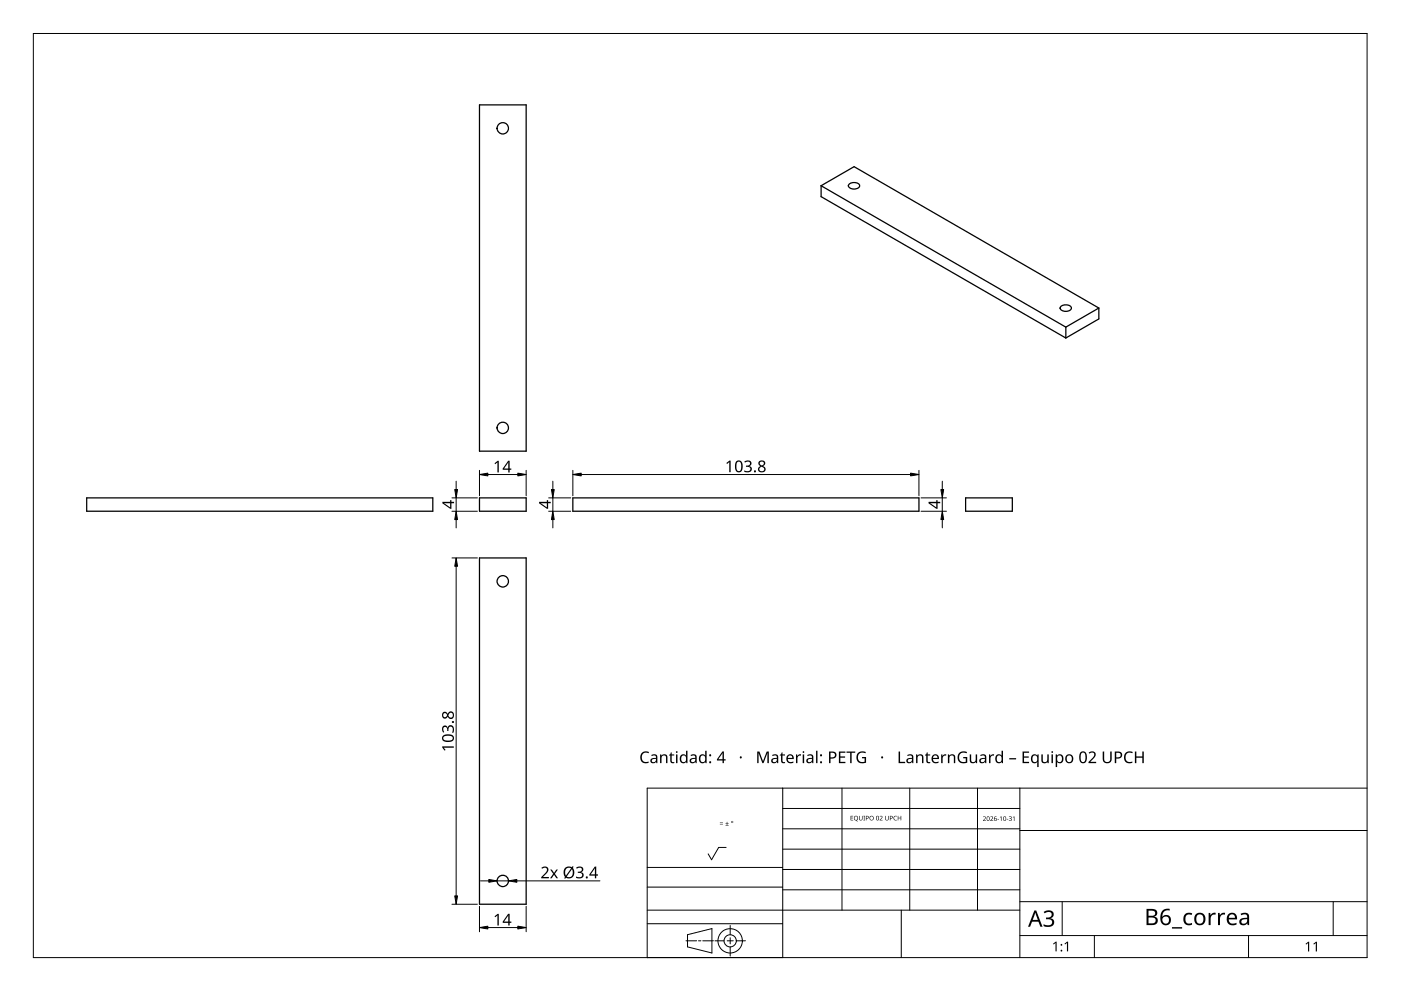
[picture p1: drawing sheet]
<svg xmlns="http://www.w3.org/2000/svg" width="420mm" height="297mm" viewBox="0 0 420 297" stroke-linecap="round" stroke-linejoin="round" font-family="sans-serif">
<g fill="none" stroke="#000" stroke-width=".38">
<path d="M143.8 31.4h14v103.8h-14zM246.2 55.7l9.9-5.7 73.4 42.3M246.2 55.7l73.4 42.3M246.2 55.7v3.2l73.4 42.4M254.8 55.1a2.04 2.04 0 0 1 3 .6 1.96 1.96 0 0 1-3.4 0zM318.3 91.8a2.04 2.04 0 0 1 3 .6 1.96 1.96 0 0 1-3.4 0zM319.6 98v3.3M329.5 92.3l-9.9 5.7M329.5 92.3v3.3l-9.9 5.7M26 149.2h103.8v4h-103.8zM143.8 149.2h14v4h-14zM171.8 149.2h103.8v4h-103.8z"/>
<path d="M289.6 149.2h14v4h-14zM143.8 167.2h14v103.8h-14z"/>
<circle cx="150.8" cy="38.4" r="1.71"/>
<circle cx="150.8" cy="128.2" r="1.71"/>
<circle cx="150.8" cy="174.2" r="1.7"/>
<circle cx="150.8" cy="264" r="1.7"/>
</g>
<path d="M10 10h400v277h-400z" fill="none" stroke="#000" stroke-width=".3"/>
<g fill="none" stroke="#000" stroke-width=".3">
<path d="M234.7 236.2v50.8h-40.6v-50.8h215.9M252.5 236.2v36.6M272.8 236.2v36.6M293.2 236.2v36.6M305.9 236.2v50.8M217.8 254h-2.3l-2.1 3.7-1-1.8M234.7 242.3h71.2M234.7 254.5h71.2M305.9 248.4h-71.2M410 248.9h-104.1M194.1 272.8h111.8M219 277.4v2.8"/>
<path d="M234.7 276.9h-40.6M234.7 265.9h-40.6M234.7 260h-40.6M270.3 272.8v14.2M305.9 260.6h-71.2M305.9 266.7h-71.2M305.9 270.3h104.1M318.6 270.3v10.1M399.8 270.3v10.1M205.7 282h3.2M206.2 280.2l7.3-1.9v7.3l-7.3-1.8zM209.5 282h.7"/>
<path d="M214 282h-3.2M214.4 282h2.8M218.1 282h1.8M219 281.1v1.8M219 283.8v2.8M223.6 282h-2.8M328.2 280.4v6.6M374.4 280.4v6.6M410 280.4h-104.1"/>
<circle cx="219" cy="282" r="3.7"/>
<circle cx="219" cy="282" r="1.83"/>
</g>
<g fill="#000">
<path d="M215.9 247l.9 .1zM215.9 246.6l.9 .1zM217.6 247.4l.9 .1zM218 246.3l.1 .4h.4l-.4 .2v.4l-.1-.4h-.4l.4-.2zM255.1 244.5h.8l-.6 .2v.4h.5l-.5 .2v.5l.6 .1h-.8zM257.6 244.5h.2v.9a.35 .35 0 0 0 .4 .4 .35 .35 0 0 0 .3-.4v-.9h.2v.9a.52 .52 0 0 1-.6 .5 .52 .52 0 0 1-.5-.5zM258.9 244.5h.5l-.1 .2 .1 1.2h-.5l.2-.1zM263.8 244.7a.49 .49 0 0 1 .8 0 .49 .49 0 0 1-.3 .8l-.3 .3 .7 .1h-.9l.4-.5a.37 .37 0 0 0 .3-.5 .37 .37 0 0 0-.6-.1zM265.5 244.5h.1v.9a.35 .35 0 0 0 .4 .4 .35 .35 0 0 0 .3-.4v-.9h.2v.9a.52 .52 0 0 1-.5 .5 .52 .52 0 0 1-.5-.5zM268.1 244.7l.5-.2 .4 .1-.1 .1a.55 .55 0 0 0-.8 .5 .55 .55 0 0 0 .8 .5 .64 .64 0 0 1-.9-.1 .64 .64 0 0 1 .1-.9zM269.2 244.5h.2v.6h.7v-.6h.2v1.4h-.2v-.6h-.7v.6h-.2zM294.8 244.8a.49 .49 0 0 1 .8 .1 .49 .49 0 0 1-.3 .7l-.3 .3 .7 .2h-.9l.4-.5a.37 .37 0 0 0 .3-.6 .37 .37 0 0 0-.6-.1z"/>
<path d="M297 244.8a.49 .49 0 0 1 .8 .1 .49 .49 0 0 1-.3 .7l-.3 .3 .7 .2h-.9l.3-.5a.37 .37 0 0 0 .4-.6 .37 .37 0 0 0-.6-.1zM299.1 245.5l.5 .1zM299.8 245l.5-.3v1.4h-.1v-1.2zM301.9 245.5l.5 .1zM302.6 244.8a.43 .43 0 0 1 .6-.2 .43 .43 0 0 1 0 .7h-.1a.44 .44 0 0 1 .2 .8 .44 .44 0 0 1-.8-.3 .35 .35 0 0 0 .6 .2 .35 .35 0 0 0 0-.5l-.3-.2a.3 .3 0 0 0 .4-.1 .3 .3 0 0 0-.1-.4 .3 .3 0 0 0-.5 .1zM303.7 245l.5-.3v1.4h-.1v-1.2zM313 273.4a1.74 1.74 0 0 1 1.7-.6 1.74 1.74 0 0 1 1.3 1.3 1.18 1.18 0 0 1-1 1.1 1.3 1.3 0 0 1 1.2 1.5 1.3 1.3 0 0 1-1.5 1.1l-1.7-.2v-.6a1.73 1.73 0 0 0 2.5-.4 .99 .99 0 0 0-1.3-1.1h-.5v-.5a1.13 1.13 0 0 0 1.2-.1 1.13 1.13 0 0 0 .4-1.1 1.42 1.42 0 0 0-2 0zM355.3 274.1l.7-.5h.9l.6 .2-.1 .5a1.35 1.35 0 0 0-1.9 .9 1.35 1.35 0 0 0 1.3 1.6l.7-.2v.6a1.83 1.83 0 0 1-2.2-.3 1.83 1.83 0 0 1-.3-2.2zM362.5 273.6h.5l.1 .7 .6-.6 .9-.1-.1 .6h-.7a1.16 1.16 0 0 0-.7 1.1v2h-.6zM365.3 273.6h.5l.1 .7 .6-.6 .9-.1-.1 .6h-.6a1.17 1.17 0 0 0-.8 1.1v2h-.6zM315.8 282.9l1.1-.7v3h-.4l.1-2.6-.6 .5zM319.2 282.9l1.1-.7v3h-.3v-2.6l-.6 .5z"/>
<path d="M391.5 282.9l1.1-.6v2.9h-.3v-2.5l-.6 .4zM393.9 282.9l1.1-.6v2.9h-.4v-2.5l-.5 .4z"/>
<path d="M219.3 246.4a.31 .31 0 0 1 .6 0 .31 .31 0 0 1-.6 0zM219.4 246.4a.2 .2 0 0 0 .4 0 .2 .2 0 0 0-.4 0z"/>
<path d="M256.2 244.7l.6-.2 .4 .3 .1 .7-.4 .4 .4 .3-1.1-.5zM256.3 245.2a.51 .51 0 0 0 1 0 .51 .51 0 0 0-1 0z"/>
<path d="M259.7 244.5h.3a.45 .45 0 0 1 .5 .6 .45 .45 0 0 1-.7 .3v.5h-.1zM259.8 244.7v.5a.33 .33 0 0 0 .6-.2 .34 .34 0 0 0-.6-.3z"/>
<path d="M260.7 245.2a.68 .68 0 0 1 1.3 0 .68 .68 0 0 1-1.3 0zM260.9 245.2a.55 .55 0 0 0 1.1 0 .55 .55 0 0 0-1.1 0z"/>
<path d="M262.9 244.6l.4-.1 .3 .4v.6l-.3 .4h-.3l-.2-.3zM263 244.7l-.1 .2a.49 .49 0 0 0-.1 .5 .49 .49 0 0 0 .5 .3 .53 .53 0 0 0 .3-.6 .53 .53 0 0 0-.6-.4z"/>
<path d="M266.9 244.5l.6 .1 .2 .3-.1 .4-.6 .1v.5h-.1zM267 244.7v.5a.33 .33 0 0 0 .6-.2 .34 .34 0 0 0-.6-.3z"/>
<path d="M296.1 244.8l.4-.1 .2 .3 .1 .7-.3 .4-.6-.3zM296.2 244.9l-.1 .3a.39 .39 0 0 0 0 .6 .39 .39 0 0 0 .5 0 .39 .39 0 0 0 0-.6l-.1-.3z"/>
<path d="M298.3 244.8l.6-.1-.5 .2-.2 .5a.46 .46 0 0 1 .7 .2 .46 .46 0 0 1-.4 .6 .46 .46 0 0 1-.4-.6zM298.2 245.6a.3 .3 0 0 0 .6 0 .3 .3 0 0 0-.6 0z"/>
<path d="M301 244.8l.5-.1 .2 .3v.7l-.2 .4-.4-.1-.2-.3zM301.1 244.9l-.1 .3a.39 .39 0 0 0 0 .6 .39 .39 0 0 0 .6 0 .39 .39 0 0 0 0-.6l-.2-.3z"/>
<path d="M310.2 272.9h.6l1.9 4.9h-.7l-.6-1.5h-1.9l-.6 1.5h-.6zM310.5 273.5l-.8 2.2h1.5z"/>
<path d="M343.8 272.4h1.4a1.32 1.32 0 0 1 1.5 .3 1.32 1.32 0 0 1 .2 1.5l-.8 .5a1.33 1.33 0 0 1 1.1 1.6 1.33 1.33 0 0 1-1.7 1h-1.7zM344.4 275v1.8h1a.92 .92 0 0 0 1.2-.9 .92 .92 0 0 0-1.2-.9zM344.4 273v1.5h.9a.83 .83 0 0 0 1.1-.8 .83 .83 0 0 0-1.1-.7z"/>
<path d="M348.7 272.9l.7-.4 .8-.1h.6v.5a1.64 1.64 0 0 0-2.2 1.9 1.51 1.51 0 0 1 2.2-.1 1.51 1.51 0 0 1 0 2.2 1.78 1.78 0 0 1-2.2 .1 1.78 1.78 0 0 1-.6-2.1l.2-1.2zM348.6 275.8a1.06 1.06 0 0 0 2.1 0 1.06 1.06 0 0 0-2.1 0z"/>
<path d="M358.6 274.1a1.85 1.85 0 0 1 2.9 .8 1.85 1.85 0 0 1-1.7 2.5 1.94 1.94 0 0 1-1.6-1.3 1.94 1.94 0 0 1 .4-2zM359.2 274.3a1.56 1.56 0 0 0 .6 2.6 1.44 1.44 0 0 0 1.1-1.4 1.44 1.44 0 0 0-1.1-1.4z"/>
<path d="M368.3 274.1a1.57 1.57 0 0 1 2-.3 1.57 1.57 0 0 1 .7 1.8h-2.5a1.39 1.39 0 0 0 .8 1.2 1.39 1.39 0 0 0 1.5-.2v.5l-1.2 .3a1.94 1.94 0 0 1-1.7-1.3 1.94 1.94 0 0 1 .4-2zM368.8 274.3l-.3 .8h1.9a.88 .88 0 0 0-.9-1z"/>
<path d="M372.1 273.9a1.49 1.49 0 0 1 1.5-.4 1.49 1.49 0 0 1 1 1.3v2.5h-.4l-.1-.5a1.18 1.18 0 0 1-1.9 .4 1.18 1.18 0 0 1 .1-1.9l1.7-.2a.84 .84 0 0 0-.3-1 .84 .84 0 0 0-1 0l-.5 .2zM372.4 275.8a.75 .75 0 0 0 .3 1.1 .75 .75 0 0 0 1-.3l.3-1.1z"/>
<circle cx="318.3" cy="285" r=".26"/>
<circle cx="318.3" cy="283.2" r=".27"/>
</g>
<path d="M351.5 278.1h3" fill="none" stroke="#000" stroke-width=".44"/>
<g fill="none" stroke="#000" stroke-width=".3">
<path d="M135.5 153.2h7.7M135.5 149.2h7.7M136.8 144.2v2.5M136.8 149.2v4M136.8 155.7v2.5M143.8 141v7.6M155.3 142.2h-9M157.8 141v7.6M164.5 153.2h6.7M164.5 149.2h6.7M165.8 144.2v2.5M165.8 149.2v4"/>
<path d="M165.8 155.7v2.5M171.8 141v7.6M273.1 142.2h-98.8M275.6 141v7.6M282.6 155.7v2.5M282.6 144.2v2.5M282.6 149.2v4M283.8 153.2h-7.6M283.8 149.2h-7.6M135.5 167.2h7.7M136.8 169.7v98.8M135.5 271h7.7"/>
<path d="M143.8 271.7v7.6M144.1 264h2.5M152.5 264h-3.4M155.3 278h-9M157.8 271.7v7.6M179.9 264h-24.9"/>
</g>
<g fill="#000" stroke="#000" stroke-width=".3">
<path d="M136.8 153.2l.4 2.5h-.8zM136.4 146.7h.8l-.4 2.5zM143.8 142.2l2.5-.4v.9zM155.3 141.8l2.5 .4-2.5 .5zM165.8 153.2l.4 2.5h-.8zM165.4 146.7h.8l-.4 2.5zM171.8 142.2l2.5-.4v.9zM273.1 141.8l2.5 .4-2.5 .5zM282.6 153.2l.4 2.5h-.8zM282.2 146.7h.8l-.4 2.5zM136.8 167.2l.4 2.5h-.8zM136.4 268.5h.8l-.4 2.5z"/>
<path d="M143.8 278l2.5-.4v.8zM146.6 263.6l2.5 .4-2.5 .4zM152.5 264l2.5-.4v.8zM155.3 277.6l2.5 .4-2.5 .4z"/>
</g>
<g fill="#000">
<path d="M223.2 138.4a1.25 1.25 0 0 1 1.2-.4 1.25 1.25 0 0 1 1 .9l-.2 .5-.5 .3a.98 .98 0 0 1 .8 1.2 .98 .98 0 0 1-1.4 .7l-.9-.2v-.4l.5 .2a.81 .81 0 0 0 1 0 .81 .81 0 0 0 .2-1l-1.2-.3v-.3a.76 .76 0 0 0 1-.1 .76 .76 0 0 0 .1-1l-.7-.1-.7 .3zM148.3 138.9l.9-.8h.4v3.5h-.4v-3l-.7 .5zM217.8 138.8l1-.7h.3v3.4h-.4v-3l-.7 .6zM132.8 217.7a.85 .85 0 0 1 .9-.2 .85 .85 0 0 1 .6 .7 .97 .97 0 0 1 1.2-.8 .97 .97 0 0 1 .6 1.3l-.1 .9h-.4l.1-.4a.81 .81 0 0 0 0-1.1 .81 .81 0 0 0-1-.2l-.2 1.2h-.4a.76 .76 0 0 0-.1-.9 .76 .76 0 0 0-.9-.1l-.2 .6 .3 .7-.3 .2a1.66 1.66 0 0 1-.1-1.9zM132.6 223.7h3.5v.4h-3l.5 .7-.3 .2-.7-.9zM148.3 274.7l.9-.8h.4v3.5h-.4v-3l-.7 .5zM162.4 260.1a1.21 1.21 0 0 1 1.9 0 1.21 1.21 0 0 1-.5 1.8l-.9 1h1.7v.4h-2.3v-.4l1.3-1.3a.83 .83 0 0 0 .3-1.3 .83 .83 0 0 0-1.3 .1zM165 260.6h.5l.7 1 .6-1h.5l-.9 1.3 1 1.4h-.5l-.7-1.1-.8 1.1h-.4l.9-1.4zM172.8 260.1a1.19 1.19 0 0 1 1.3-.5 1.19 1.19 0 0 1 .8 1.1l-.3 .5-.4 .2a.98 .98 0 0 1 .8 1.3 .98 .98 0 0 1-1.3 .6l-.9-.2v-.4l.4 .2a.81 .81 0 0 0 1.1 0 .81 .81 0 0 0 .2-1l-1.2-.3v-.3a.76 .76 0 0 0 .9-.1 .76 .76 0 0 0 .1-1l-.7-.1-.6 .3z"/>
<path d="M220.9 138.2a1.26 1.26 0 0 1 1.5 .1 1.26 1.26 0 0 1 .3 1.5 1.27 1.27 0 0 1-.3 1.4 1.27 1.27 0 0 1-1.4 .2 2.74 2.74 0 0 1-.1-3.2zM221.1 138.6l-.3 1.2a.85 .85 0 0 0 .2 1.1 .85 .85 0 0 0 1.1 0l.2-.5a1.49 1.49 0 0 0-.7-2z"/>
<path d="M227.6 138.4a1.01 1.01 0 0 1 1.3-.4 1.01 1.01 0 0 1 .4 1.3l-.5 .4a1.03 1.03 0 0 1 .7 1.4 1.03 1.03 0 0 1-1.5 .4 .94 .94 0 0 1-.7-.9 .94 .94 0 0 1 .7-.9l-.5-.6zM227.7 140.7a.7 .7 0 0 0 1.4 0 .7 .7 0 0 0-1.4 0zM227.9 138.9a.58 .58 0 0 0 1.1 0 .58 .58 0 0 0-1.1 0z"/>
<path d="M132.7 150.4h2.3v-.5h.4v.5h.8v.4h-.8v1.7h-.4l-2.3-1.6zM133.1 150.8l1.9 1.3v-1.3z"/>
<path d="M152.4 138.1h.4v2.3h.5v.4h-.5v.8h-.4v-.8h-1.6v-.3zM152.4 138.6l-1.2 1.8h1.2z"/>
<path d="M161.7 150.4h2.3v-.5h.4v.5h.8v.4h-.8v1.7h-.4l-2.3-1.6zM162.1 150.8l1.9 1.3v-1.3z"/>
<path d="M278.5 150.4h2.3v-.5h.4v.5h.8v.4h-.8v1.7h-.4l-2.3-1.6zM278.9 150.8l1.9 1.3v-1.3z"/>
<path d="M132.9 213.5l.8-.1 .6 .6a1.03 1.03 0 0 1 1.4-.7 1.03 1.03 0 0 1 .4 1.5 .94 .94 0 0 1-.9 .7 .94 .94 0 0 1-.9-.7 .89 .89 0 0 1-1.1 .6 .89 .89 0 0 1-.6-1zM134.5 214.4a.7 .7 0 0 0 1.4 0 .7 .7 0 0 0-1.4 0zM132.9 214.3a.6 .6 0 0 0 1.2 0 .6 .6 0 0 0-1.2 0z"/>
<path d="M132.8 220.6a2.49 2.49 0 0 1 3.3 .3 1.3 1.3 0 0 1-.4 1.3 1.3 1.3 0 0 1-1.3 .2 1.26 1.26 0 0 1-1.5-.3 1.26 1.26 0 0 1-.2-1.4zM133.1 220.8a.75 .75 0 0 0 0 .9 .75 .75 0 0 0 .9 .3h.4a.91 .91 0 0 0 1-.2 .91 .91 0 0 0 .2-1l-1.2-.3z"/>
<path d="M152.4 273.9h.4v2.3h.5v.4h-.5v.8h-.4v-.8h-1.6v-.4zM152.4 274.4l-1.2 1.8h1.2z"/>
<path d="M169.4 260.2l1-.5 1.1 .2 .2-.3 .3 .2-.2 .4a1.8 1.8 0 0 1 .2 2.3 1.8 1.8 0 0 1-2.3 .6l-.2 .3-.3-.2 .2-.3a2.31 2.31 0 0 1 0-2.7zM171.5 260.5l-1.5 2.2a1.18 1.18 0 0 0 1.3 0 1.18 1.18 0 0 0 .5-1.2zM169.9 260.4l-.4 .8 .2 1.3 1.6-2.2-.8-.2z"/>
<path d="M178.4 259.8h.4v2.3h.5v.4h-.5v.8h-.4v-.8h-1.7v-.4zM178.4 260.2l-1.2 1.9h1.2z"/>
<circle cx="226.4" cy="141.3" r=".32"/>
<circle cx="135.8" cy="216.4" r=".32"/>
<circle cx="176" cy="263" r=".32"/>
</g>
<g fill="#000">
<path d="M192.5 225.7a1.95 1.95 0 0 1 2.2-.3l-.2 .4a1.39 1.39 0 0 0-1.8 .2 1.39 1.39 0 0 0 0 1.8l.7 .6 1.1-.1v.3a1.82 1.82 0 0 1-2.3-.5 1.82 1.82 0 0 1 .3-2.4zM198 226.1h.3l.1 .4a1 1 0 0 1 1.1-.4 1 1 0 0 1 .7 .9v1.7h-.5v-1.6a.7 .7 0 0 0-.8-.7 .7 .7 0 0 0-.5 1v1.3h-.4zM201.2 225.5h.2v.6h.8v.4h-.8l.1 1.7 .2 .2h.5l-.1 .3a.77 .77 0 0 1-1.1-.7v-1.5h-.4v-.2l.4-.2zM227.1 225.3h.6l1.1 2.8 1.1-2.8h.7v3.4h-.5l.1-3-1.2 3h-.4l-1.1-3v3h-.4zM234.4 225.5h.3v.6h.7v.4h-.7v1.7l.2 .2h.5v.3a.77 .77 0 0 1-1.2-.7v-1.5h-.3v-.2l.3-.2zM238.7 226.1h.4v.5l.5-.4 .6-.1v.4h-.6l-.4 .4-.1 1.8h-.4zM251.6 225.3h1.9v.3h-1.5v1.1h1.4v.4h-1.4v1.3h1.5v.3h-1.9zM253.9 225.3h2.6v.3h-1.1v3.1h-.4v-3.1h-1.1zM257.3 225.7a2.23 2.23 0 0 1 2.4-.3l-.2 .4a1.44 1.44 0 0 0-2.2 1.1 1.44 1.44 0 0 0 2 1.4v-1h-.8v-.4h1.2v1.7a1.9 1.9 0 0 1-2.5-.4 1.9 1.9 0 0 1 .1-2.5zM269.5 225.3h.4v3.1h1.6v.3h-2zM274.7 226.1h.4v.4a1 1 0 0 1 1.1-.4 1 1 0 0 1 .7 .9v1.7h-.4v-1.6a.7 .7 0 0 0-.8-.7 .7 .7 0 0 0-.5 1v1.3h-.5zM278 225.5h.2v.6h.8v.4h-.8v1.7l.2 .2h.6l-.1 .3a.77 .77 0 0 1-1.1-.7v-1.5h-.4v-.2l.4-.2z"/>
<path d="M282.3 226.1h.3l.1 .5 .4-.4 .7-.1-.1 .4h-.5l-.4 .4-.1 1.8h-.4zM284.3 226.1h.3l.1 .4a1 1 0 0 1 1.1-.4 1 1 0 0 1 .7 .9v1.7h-.4v-1.6a.7 .7 0 0 0-.9-.7 .7 .7 0 0 0-.5 1v1.3h-.4zM287.7 225.7a2.23 2.23 0 0 1 2.3-.3l-.1 .4a1.44 1.44 0 0 0-2.3 1.1 1.44 1.44 0 0 0 2 1.4v-1h-.7v-.4h1.2v1.7a1.9 1.9 0 0 1-2.6-.4 1.9 1.9 0 0 1 .2-2.5zM290.8 226.1h.5v1.7a.7 .7 0 0 0 .8 .6 .7 .7 0 0 0 .5-.9v-1.4h.4v2.6h-.3l-.1-.3a1.01 1.01 0 0 1-1.1 .3 1.01 1.01 0 0 1-.7-.9zM296.6 226.1h.4v.5l.5-.4 .6-.1v.4h-.6l-.4 .4-.1 1.8h-.4zM306.7 225.3h1.9v.3h-1.5v1.1h1.4v.4h-1.4v1.3h1.5v.3h-1.9zM312.3 226.1h.4v1.7a.7 .7 0 0 0 .9 .6 .7 .7 0 0 0 .5-.9v-1.4h.4v2.6h-.3l-.1-.3a1.01 1.01 0 0 1-1.1 .3 1.01 1.01 0 0 1-.7-.9zM326.5 225.6a1.21 1.21 0 0 1 1.9 0 1.21 1.21 0 0 1-.5 1.8l-.9 1h1.7v.3h-2.3v-.3l1.3-1.3a.83 .83 0 0 0 .4-1.3 .83 .83 0 0 0-1.4 .1zM330.7 225.3h.4v2.2a.9 .9 0 0 0 1 .9 .9 .9 0 0 0 .9-.9v-2.2h.4v2.2a1.34 1.34 0 0 1-1.4 1.3 1.34 1.34 0 0 1-1.3-1.3zM337.5 225.7a1.95 1.95 0 0 1 2.2-.3l-.2 .4-.7-.2a1.42 1.42 0 0 0-1.2 1.8 1.42 1.42 0 0 0 2 .9v.3a1.82 1.82 0 0 1-2.3-.5 1.82 1.82 0 0 1 .2-2.4zM340.4 225.3h.4v1.4h1.8v-1.4h.4v3.4h-.4v-1.6h-1.8v1.6h-.4z"/>
<path d="M195.3 226.3l.2-.1a1.02 1.02 0 0 1 1.6 .8v1.7h-.3v-.3a.89 .89 0 0 1-1.2 .4 .89 .89 0 0 1-.5-1.2 .89 .89 0 0 1 1.2-.4h.4v-.5a.85 .85 0 0 0-1.3-.1zM195.6 227.7a.61 .61 0 0 0 .6 .8 .61 .61 0 0 0 .5-.8v-.2z"/>
<path d="M204.3 226.3l.8-.2 .7 .4-.1-1.5h.5v3.7h-.4l-.1-.3-.8 .4a1.44 1.44 0 0 1-1.1-1.1 1.44 1.44 0 0 1 .5-1.4zM204.6 226.6l-.3 .4a.97 .97 0 0 0 .7 1.4 1.01 1.01 0 0 0 .7-1 1.01 1.01 0 0 0-.9-1z"/>
<path d="M207.1 226.3l.2-.1a1.02 1.02 0 0 1 1.6 .8v1.7h-.3l-.1-.3a.89 .89 0 0 1-1.1 .4 .89 .89 0 0 1-.5-1.2 .89 .89 0 0 1 1.2-.4h.4l-.1-.5a.86 .86 0 0 0-1.2-.1zM207.4 227.7l-.1 .5 .4 .2a.75 .75 0 0 0 .8-.9z"/>
<path d="M210 226.3l.8-.2 .7 .4v-1.5h.4v3.7h-.3l-.1-.3-.8 .4a1.44 1.44 0 0 1-1.1-1.1 1.44 1.44 0 0 1 .4-1.4zM210.3 226.6l-.2 .4a.97 .97 0 0 0 .6 1.4 1.01 1.01 0 0 0 .8-1 1.01 1.01 0 0 0-.9-1z"/>
<path d="M216.7 225.2h.4v2.4h.5v.3h-.5v.8h-.4v-.8h-1.7v-.3zM216.7 225.7l-1.3 1.9h1.3z"/>
<path d="M231.6 226.3l.2-.1a1.02 1.02 0 0 1 1.6 .8v1.7h-.3l-.1-.3a.89 .89 0 0 1-1.2 .4 .89 .89 0 0 1-.4-1.2 .89 .89 0 0 1 1.1-.4h.5l-.1-.5a.86 .86 0 0 0-1.2-.1zM231.8 227.7a.59 .59 0 0 0 .5 .8 .59 .59 0 0 0 .7-.6v-.4z"/>
<path d="M236.1 226.5a1.13 1.13 0 0 1 1.4-.3 1.13 1.13 0 0 1 .6 1.3h-1.8a1 1 0 0 0 .6 .9 1 1 0 0 0 1-.2v.4a1.42 1.42 0 0 1-1.8-.3 1.42 1.42 0 0 1 0-1.8zM236.5 226.6l-.2 .6h1.3a.65 .65 0 0 0-.3-.7 .65 .65 0 0 0-.8 .1z"/>
<path d="M242.1 226.3l.2-.1a1.02 1.02 0 0 1 1.6 .8v1.7h-.3l-.1-.3a.89 .89 0 0 1-1.1 .4 .89 .89 0 0 1-.5-1.2 .89 .89 0 0 1 1.2-.4h.4l-.1-.5a.86 .86 0 0 0-1.2-.1zM242.4 227.7l-.1 .5 .4 .2a.75 .75 0 0 0 .8-.9z"/>
<path d="M248.6 225.3h1a1.05 1.05 0 0 1 1.3 1 1.05 1.05 0 0 1-1.1 1.1h-.7v1.3h-.5zM249.1 225.6v1.4a.85 .85 0 0 0 1-.1 .85 .85 0 0 0 .2-1z"/>
<path d="M272.1 226.3l.2-.1a1.02 1.02 0 0 1 1.6 .8v1.7h-.3l-.1-.3a.89 .89 0 0 1-1.1 .4 .89 .89 0 0 1-.5-1.2 .89 .89 0 0 1 1.2-.4h.4l-.1-.5a.86 .86 0 0 0-1.2-.1zM272.4 227.7a.59 .59 0 0 0 .4 .8 .59 .59 0 0 0 .7-.6v-.4z"/>
<path d="M279.7 226.5a1.13 1.13 0 0 1 1.4-.3 1.13 1.13 0 0 1 .5 1.3h-1.8a1 1 0 0 0 .6 .9 1 1 0 0 0 1.1-.2v.4a1.42 1.42 0 0 1-1.9-.3 1.42 1.42 0 0 1 .1-1.8zM280 226.6l-.2 .6h1.3a.63 .63 0 0 0-.6-.8z"/>
<path d="M294 226.3l.2-.1a1.02 1.02 0 0 1 1.6 .8v1.7h-.3l-.1-.3a.89 .89 0 0 1-1.2 .4 .89 .89 0 0 1-.4-1.2 .89 .89 0 0 1 1.1-.4h.5l-.1-.5a.86 .86 0 0 0-1.2-.1zM294.2 227.7v.5l.4 .2a.75 .75 0 0 0 .8-.9z"/>
<path d="M298.9 226.3l.8-.2 .7 .4v-1.5h.4v3.7h-.3l-.1-.3a1.06 1.06 0 0 1-1.2 .3 1.06 1.06 0 0 1-.7-1v-.8zM299.2 226.6a.98 .98 0 0 0-.3 1.2 .98 .98 0 0 0 1.2 .5 .99 .99 0 0 0 .3-1.2 .99 .99 0 0 0-1.2-.5z"/>
<path d="M309.6 226.3l.8-.2 .7 .4 .1-.4h.3v3.8h-.4v-1.5l-.9 .4a1.44 1.44 0 0 1-1.1-1.1 1.44 1.44 0 0 1 .5-1.4zM309.9 226.6l-.3 .6a.9 .9 0 0 0 .7 1.2 1.01 1.01 0 0 0 .8-1 1.01 1.01 0 0 0-.9-1z"/>
<path d="M316.6 226.1h.4v.4a1.14 1.14 0 0 1 1.5-.2 1.14 1.14 0 0 1 .4 1.4l-.6 1-.7 .1-.6-.4v1.5h-.4zM317.2 226.7l-.2 .6a.81 .81 0 0 0 .9 1.1 .81 .81 0 0 0 .6-1.2l-.4-.7z"/>
<path d="M319.8 226.4a1.23 1.23 0 0 1 1.4-.2 1.23 1.23 0 0 1 .7 1.2 1.28 1.28 0 0 1-1.7 1.3 1.28 1.28 0 0 1-.6-2.1zM320.2 226.6a.96 .96 0 0 0-.3 1.3 .96 .96 0 0 0 1.3 .3l.2-.3a.9 .9 0 0 0-.1-1.2 .9 .9 0 0 0-1.1-.1z"/>
<path d="M324.1 225.5a1.26 1.26 0 0 1 1.5 0 1.26 1.26 0 0 1 .4 1.5 1.26 1.26 0 0 1-.4 1.5 1.26 1.26 0 0 1-1.5 0 2.87 2.87 0 0 1 0-3zM324.4 225.8l-.3 1.2a.85 .85 0 0 0 .2 1.1 .85 .85 0 0 0 1.1 0l.1-.5a1.49 1.49 0 0 0-.7-2z"/>
<path d="M334.3 225.3h.9a1.05 1.05 0 0 1 1.3 1 1.29 1.29 0 0 1-1.8 1.1v1.3h-.4zM334.7 225.6v1.4a.85 .85 0 0 0 1.1-.1 .85 .85 0 0 0 .2-1z"/>
<circle cx="203" cy="225.4" r=".27"/>
<circle cx="213" cy="228.5" r=".32"/>
<circle cx="213" cy="226.4" r=".33"/>
<circle cx="222.2" cy="227" r=".32"/>
<circle cx="241" cy="225.4" r=".27"/>
<circle cx="246.3" cy="228.5" r=".32"/>
<circle cx="246.3" cy="226.4" r=".33"/>
<circle cx="264.6" cy="227" r=".32"/>
<circle cx="315.6" cy="225.4" r=".27"/>
</g>
<path d="M203 226.1v2.6M241 226.1v2.6M244.9 225v3.7M315.6 226.1v2.6" fill="none" stroke="#000" stroke-width=".43"/>
<path d="M302.7 227.4h2" fill="none" stroke="#000" stroke-width=".38"/>
</svg>
